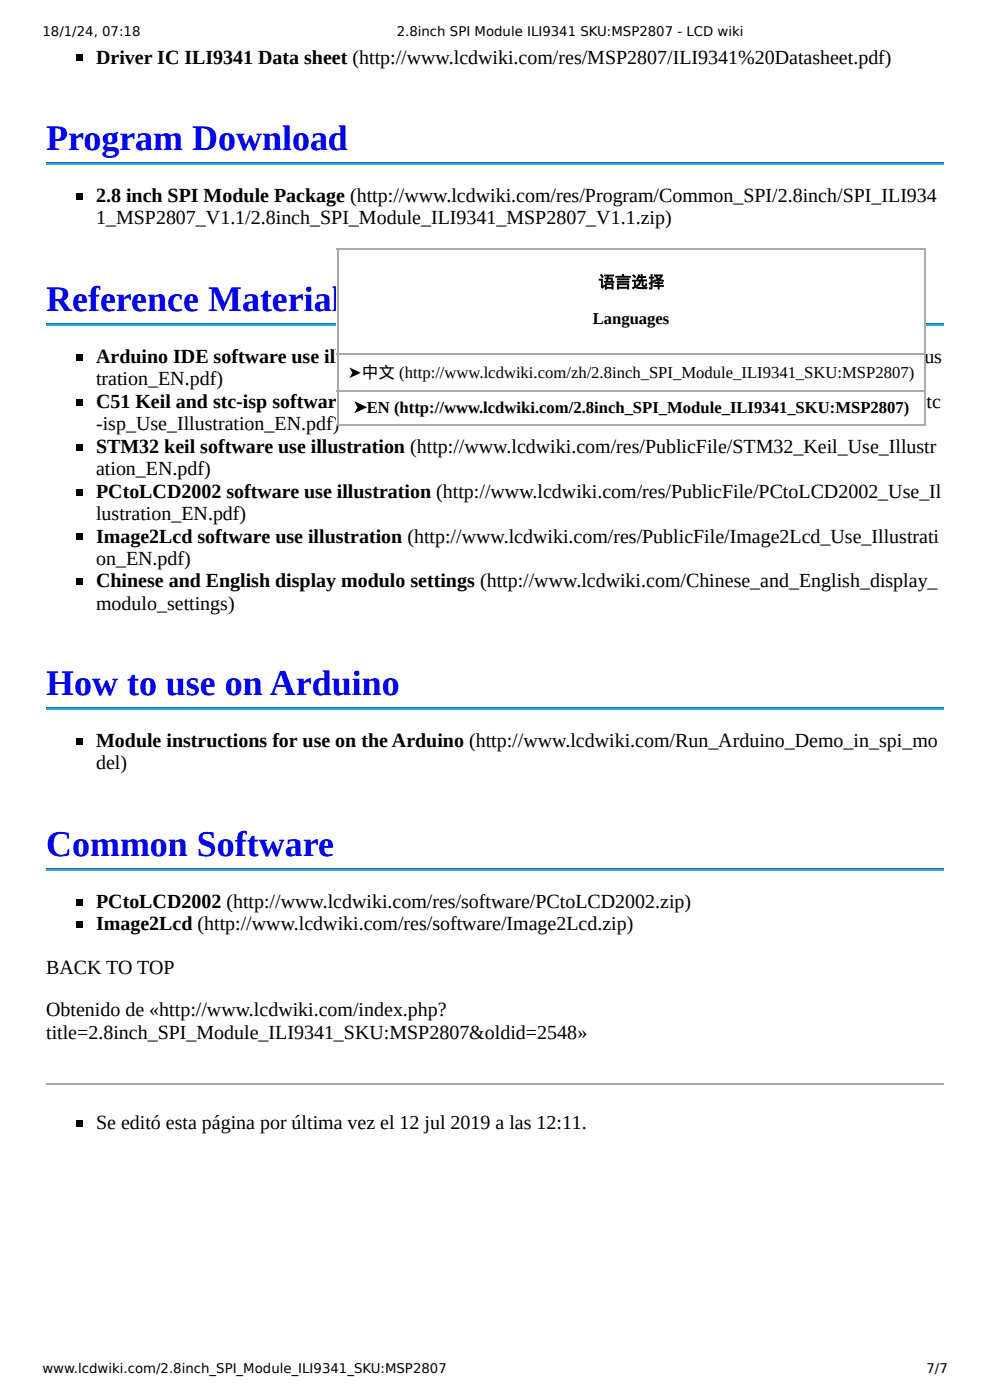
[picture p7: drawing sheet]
<svg xmlns="http://www.w3.org/2000/svg" width="210mm" height="297mm" viewBox="0 0 210 297" stroke-linecap="round" stroke-linejoin="round" font-family="sans-serif">
<defs><g id="words">
<g font-size="7.6" fill="#00f">
<text x="9.8" y="31.8">Program Download</text>
<text x="9.8" y="65.9">Reference Material</text>
<text x="9.8" y="147.4">How to use on Arduino</text>
<text x="9.8" y="181.5">Common Software</text>
</g>
<g font-size="4.2">
<text x="20.4" y="13.5">Driver IC ILI9341 Data sheet (http://www.lcdwiki.com/res/MSP2807/ILI9341%20Datasheet.pdf)</text>
<text x="20.4" y="42.9">2.8 inch SPI Module Package (http://www.lcdwiki.com/res/Program/Common_SPI/2.8inch/SPI_ILI934</text>
<text x="20.4" y="47.6">1_MSP2807_V1.1/2.8inch_SPI_Module_ILI9341_MSP2807_V1.1.zip)</text>
<text x="20.4" y="77">Arduino IDE software use illustration (http://www.lcdwiki.com/res/PublicFile/Arduino_IDE_Use_Illus</text>
<text x="20.4" y="81.8">tration_EN.pdf)</text>
<text x="20.4" y="86.5">C51 Keil and stc-isp software use illustration (http://www.lcdwiki.com/res/PublicFile/C51_Keil%26stc</text>
<text x="20.4" y="91.3">-isp_Use_Illustration_EN.pdf)</text>
<text x="20.4" y="96">STM32 keil software use illustration (http://www.lcdwiki.com/res/PublicFile/STM32_Keil_Use_Illustr</text>
<text x="20.4" y="100.8">ation_EN.pdf)</text>
<text x="20.4" y="105.6">PCtoLCD2002 software use illustration (http://www.lcdwiki.com/res/PublicFile/PCtoLCD2002_Use_Il</text>
<text x="20.4" y="110.3">lustration_EN.pdf)</text>
<text x="20.4" y="115.1">Image2Lcd software use illustration (http://www.lcdwiki.com/res/PublicFile/Image2Lcd_Use_Illustrati</text>
<text x="20.4" y="119.9">on_EN.pdf)</text>
<text x="20.4" y="124.6">Chinese and English display modulo settings (http://www.lcdwiki.com/Chinese_and_English_display_</text>
<text x="20.4" y="129.4">modulo_settings)</text>
<text x="20.4" y="158.5">Module instructions for use on the Arduino (http://www.lcdwiki.com/Run_Arduino_Demo_in_spi_mo</text>
<text x="20.4" y="163.2">del)</text>
<text x="20.4" y="192.6">PCtoLCD2002 (http://www.lcdwiki.com/res/software/PCtoLCD2002.zip)</text>
<text x="20.4" y="197.4">Image2Lcd (http://www.lcdwiki.com/res/software/Image2Lcd.zip)</text>
<text x="9.8" y="206.6">BACK TO TOP</text>
<text x="9.8" y="215.6">Obtenido de «http://www.lcdwiki.com/index.php?</text>
<text x="9.8" y="220.4">title=2.8inch_SPI_Module_ILI9341_SKU:MSP2807&amp;oldid=2548»</text>
<text x="20.4" y="239.4">Se editó esta página por última vez el 12 jul 2019 a las 12:11.</text>
</g>
<g font-size="3.5">
<text x="125.7" y="68.8">Languages</text>
<text x="73.8" y="80.2">➤中文 (http://www.lcdwiki.com/zh/2.8inch_SPI_Module_ILI9341_SKU:MSP2807)</text>
<text x="74.8" y="87.6">➤</text>
<text x="77.8" y="87.6">EN (http://www.lcdwiki.com/2.8inch_SPI_Module_ILI9341_SKU:MSP2807)</text>
</g>
<g font-size="2.8">
<text x="9" y="7.7">18/1/24, 07:18</text>
<text x="84.1" y="7.7">2.8inch SPI Module ILI9341 SKU:MSP2807 - LCD wiki</text>
<text x="9" y="291.3">www.lcdwiki.com/2.8inch_SPI_Module_ILI9341_SKU:MSP2807</text>
<text x="196.4" y="291.3">7/7</text>
</g>
</g></defs>
<path d="M9.8 34.5h190.2M9.8 68.7h190.2M9.8 150.2h190.2M9.8 184.3h190.2" fill="none" stroke="#226994" stroke-width=".26"/>
<path d="M9.8 34.8h190.2M9.8 68.9h190.2M9.8 150.4h190.2M9.8 184.5h190.2" fill="none" stroke="#36a5e8" stroke-width=".26"/>
<path d="M9.8 229.9h190.2v10.6h-190.2z" fill="#fff"/>
<path d="M9.8 230.1h190.2" fill="none" stroke="#aaa" stroke-width=".26"/>
<path d="M16.1 11.6h1.4v1.4h-1.4zM16.1 41h1.4v1.3h-1.4zM16.1 75.1h1.4v1.4h-1.4zM16.1 84.7h1.4v1.3h-1.4zM16.1 94.2h1.4v1.3h-1.4zM16.1 103.7h1.4v1.3h-1.4zM16.1 113.2h1.4v1.4h-1.4zM16.1 122.8h1.4v1.3h-1.4zM16.1 156.6h1.4v1.4h-1.4zM16.1 190.8h1.4v1.3h-1.4zM16.1 195.5h1.4v1.4h-1.4zM16.1 237.6h1.4v1.3h-1.4z" fill="#000"/>
<g fill="#fff">
<path d="M71.4 52.7h124.9v37.5h-124.9z"/>
<path d="M71.4 52.9h124.7v22h-124.7z"/>
<path d="M71.4 74.9h124.7v7.9h-124.7z"/>
<path d="M71.4 82.8h124.7v7.4h-124.7z"/>
</g>
<path d="M71.4 52.8h124.9M71.6 52.7v37.5M196.2 52.7v37.5M71.4 75h124.9M71.4 82.9h124.9M71.4 90.1h124.9" fill="none" stroke="#aaa" stroke-width=".26"/>
<path d="M127.2 58.3l.3-.2 .5 .7-.4 .2zM126.9 59.1h.9v1.5l.2-.2 .3 .3-.6 .6-.3-.3v-1.5h-.5zM128.1 58.3h2.1v.4h-1.1v.2h.8v.7h.3v.4h-2.2v-.4h.5l.1-.3h-.4v-.4h.5v-.2h-.6zM129 59.3l-.1 .3h.6v-.3zM128.2 60.1h1.9v1.3h-.4v-.1h-1v.1h-.5zM128.7 60.5v.4h1v-.4zM130.5 58.5h1.4l-.1-.3 .4-.1 .1 .4h1.5v.4h-3.3zM130.8 59h2.6v.5h-2.6zM130.8 59.6h2.6v.4h-2.6zM130.8 60.1h2.6v1.3h-.4v-.1h-1.8v.1h-.4zM131.2 60.5v.3h1.8v-.3zM135.3 58.2l.4 .1-.1 .3h.2v-.5h.5v.5h.7v.4h-.7v.3h.9v.4h-.7v.7h.3v-.3l.4 .1a.64 .64 0 0 1-.4 .7 .64 .64 0 0 1-.8-.3v-.9h-.1a1.18 1.18 0 0 1-.8 1.2l-.3-.4a.85 .85 0 0 0 .7-.8h-.7v-.4h1v-.3h-.3l-.3 .4-.3-.3zM134.3 58.2l.6 .5-.3 .4-.6-.6zM134 59.3h.8v1.4a5 5 0 0 0 2.5 .2l-.2 .5-1.6-.1-.9-.3-.4 .4-.3-.4 .5-.3v-.9h-.4zM137.9 58.1h.5v.6h.3v.4h-.3v.6l.3-.2v.4l-.3 .2-.1 1.2-.3 .1h-.4l-.1-.5 .5 .1-.1-.7-.3 .1-.1-.4 .4-.2v-.7h-.4v-.4h.4zM138.6 58.2h1.9v.3l-.5 .7 .8 .2-.1 .4-.6-.1a1.53 1.53 0 0 0-1.4 .1l-.2-.4 .8-.2-.4-.6h-.3zM139.3 58.6l.3 .4 .4-.4zM138.7 59.9h.7v-.4h.4v.4h.8v.4h-.8v.2h.9v.4h-.9v.5h-.4v-.5h-.8v-.4h.8v-.2h-.7z" fill="#000"/>
<use href="#words"/>
</svg>
